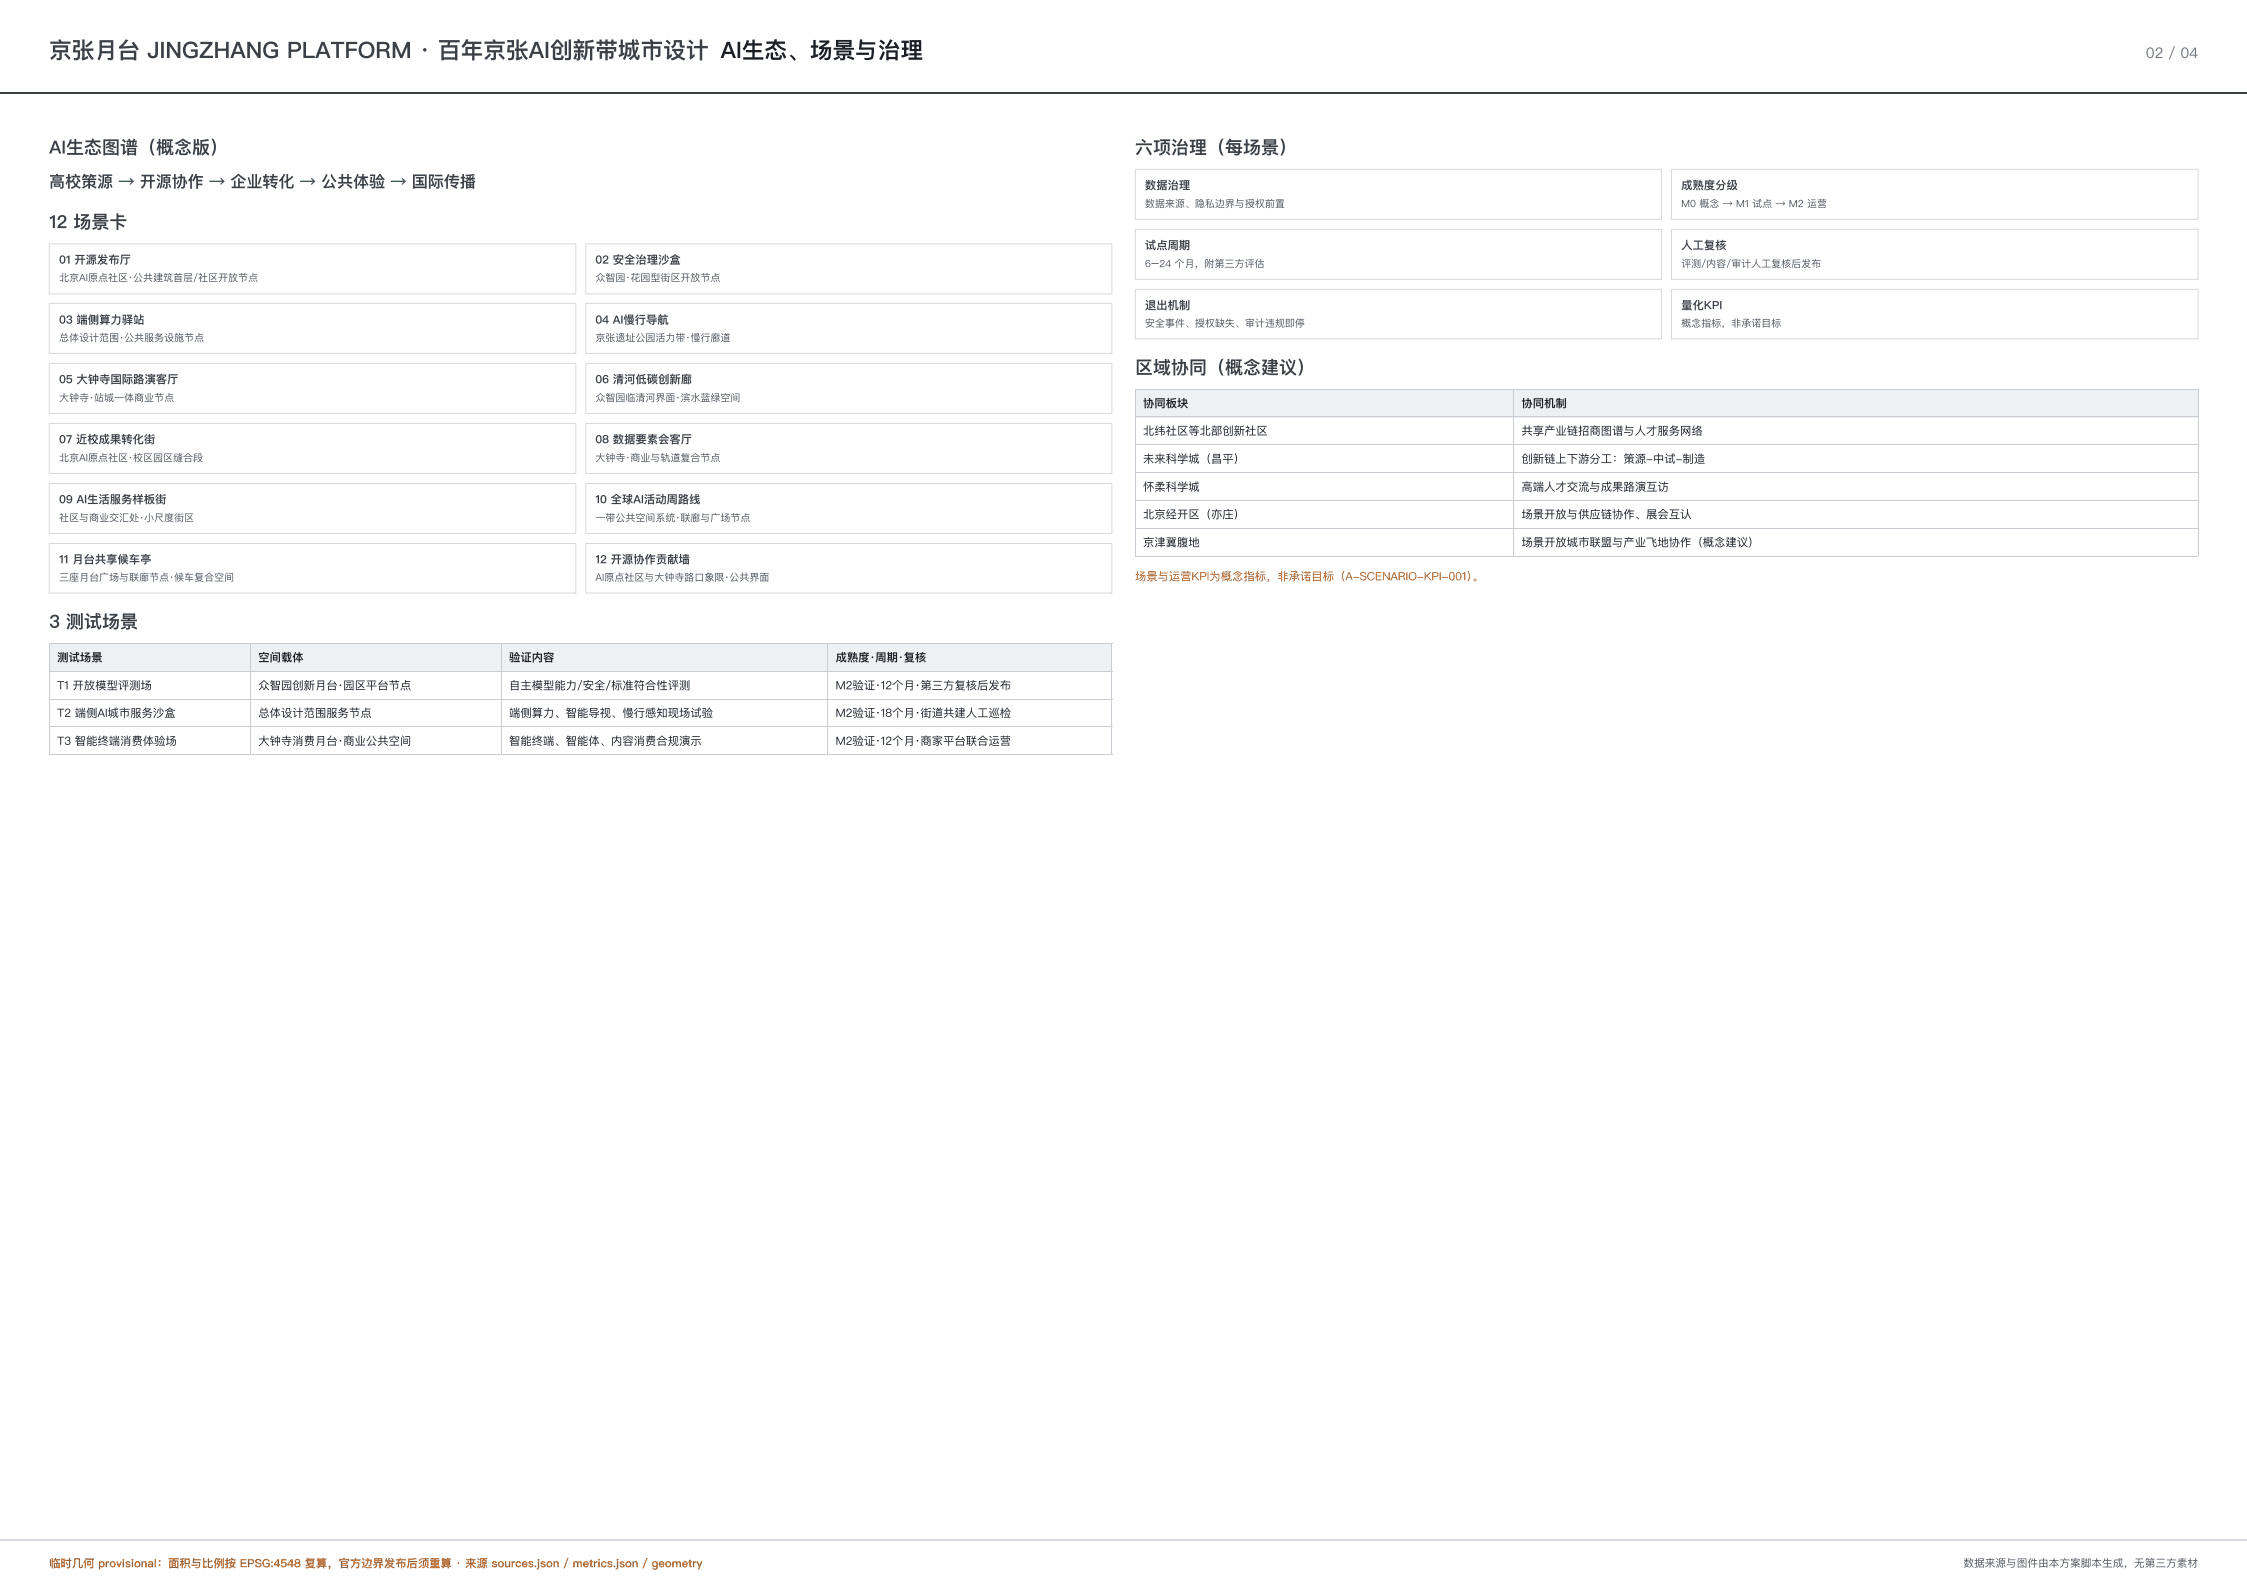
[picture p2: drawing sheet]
<svg xmlns="http://www.w3.org/2000/svg" width="1189mm" height="841mm" viewBox="0 0 1189 841" stroke-linecap="round" stroke-linejoin="round" font-family="sans-serif">
<defs><g id="words">
<text font-size="12" fill="#3b3f46" x="26" y="31">京张月 台 JINGZHANG PLATFORM · 百年京张AI创新带城市设计 AI生态、场景与治理</text>
<g font-size="9.5" fill="#3b3f46">
<text x="26" y="81">AI生态图谱（概念版）</text>
<text x="600" y="81">六项治理（每场景）</text>
<text x="26" y="121">12 场景卡</text>
<text x="600" y="198">区域协同（概念建议）</text>
<text x="26" y="332">3 测试场景</text>
</g>
<text font-size="8.5" fill="#3b3f46" x="26" y="99">高校策源 → 开源协作 → 企业转化 → 公共体验 → 国际传播</text>
<text font-size="7.8" fill="#6b7280" x="1135" y="31">02 / 04</text>
<g font-size="6" fill="#3b3f46">
<text x="606" y="100">数据治理</text>
<text x="890" y="100">成熟度分级</text>
<text x="606" y="132">试点周期</text>
<text x="890" y="132">人工复核</text>
<text x="31" y="139">01 开源发布厅</text>
<text x="315" y="139">02 安全治理沙盒</text>
<text x="606" y="164">退出机制</text>
<text x="890" y="164">量化KPI</text>
<text x="31" y="171">03 端侧算力 驿站</text>
<text x="315" y="171">04 AI慢行导航</text>
<text x="31" y="203">05 大钟寺国际路演客厅</text>
<text x="315" y="203">06 清河低碳创新廊</text>
<text x="31" y="234">07 近校成果转化街</text>
<text x="315" y="234">08 数据要素会客厅</text>
<text x="31" y="266">09 AI生活服务样板街</text>
<text x="315" y="266">10 全球AI活动周路线</text>
<text x="31" y="298">11 月 台共享候车亭</text>
<text x="315" y="298">12 开源协作贡献墙</text>
</g>
<g font-size="6" fill="#1c1f26">
<text x="605" y="215">协同板块</text>
<text x="805" y="215">协同机制</text>
<text x="605" y="230">北纬社区等北部创新社区</text>
<text x="805" y="230">共享产业链招商图谱与人才服务网 络</text>
<text x="605" y="245">未来科学城（昌平）</text>
<text x="805" y="245">创新链上下游分工：策源-中试-制造</text>
<text x="605" y="260">怀柔科学城</text>
<text x="805" y="260">高端人才交流与成果路演互访</text>
<text x="605" y="274">北京经开区（亦庄）</text>
<text x="805" y="274">场景开放与供应链协作、展会互认</text>
<text x="605" y="289">京津冀腹地</text>
<text x="805" y="289">场景开放城市联盟与产业飞地协作（概念建议）</text>
<text x="30" y="350">测试场景</text>
<text x="137" y="350">空间载体</text>
<text x="269" y="350">验证内容</text>
<text x="442" y="350">成熟度·周期·复核</text>
<text x="30" y="365">T1 开放模型评测场</text>
<text x="137" y="365">众智园创新月 台·园区平台节点</text>
<text x="269" y="365">自 主模型能力 /安全/标准符合性评测</text>
<text x="442" y="365">M2验证·12个月 ·第三方复核后发布</text>
<text x="30" y="379">T2 端侧AI城市服务沙盒</text>
<text x="137" y="379">总体设计范围服务节点</text>
<text x="269" y="379">端侧算力 、智能导视、慢行感知现场试验</text>
<text x="442" y="379">M2验证·18个月 ·街道共建人工巡检</text>
<text x="30" y="394">T3 智能终端消费体验场</text>
<text x="137" y="394">大钟寺消费月 台·商业公共空间</text>
<text x="269" y="394">智能终端、智能体、内容消费合规演示</text>
<text x="442" y="394">M2验证·12个月 ·商家平台联合运营</text>
</g>
<g font-size="6" fill="#b45309">
<text x="600" y="307">场景与运营KPI为概念指标，非承诺目 标（A-SCENARIO-KPI-001）</text>
<text x="779" y="307">。</text>
<text x="26" y="829">临时几何 provisional：面积与比例按 EPSG:4548 复算，官方边界发布后须重算 · 来源 sources.json / metrics.json / geometry</text>
</g>
<text font-size="5.6" fill="#4b5563" x="1039" y="829">数据来源与图件由本方案脚本生成，无第三方素材</text>
<g font-size="5.3" fill="#4b5563">
<text x="606" y="110">数据来源、隐私边界与授权前置</text>
<text x="890" y="110">M0 概念 → M1 试点 → M2 运营</text>
<text x="606" y="141">6–24 个月 ，附第三方评估</text>
<text x="890" y="141">评测/内容/审计人工复核后发布</text>
<text x="31" y="149">北京AI原点社区·公共建筑首层/社区开放节点</text>
<text x="315" y="149">众智园·花园型街区开放节点</text>
<text x="606" y="173">安全事件、授权缺失、审计违规即停</text>
<text x="890" y="173">概念指标，非承诺目 标</text>
<text x="31" y="180">总体设计范围·公共服务设施节点</text>
<text x="315" y="180">京张遗址公园活力 带·慢行廊道</text>
<text x="31" y="212">大钟寺·站城一体商业节点</text>
<text x="315" y="212">众智园临清河界面·滨水蓝绿空间</text>
<text x="31" y="244">北京AI原点社区·校区园区缝合段</text>
<text x="315" y="244">大钟寺·商业与轨道复合节点</text>
<text x="31" y="276">社区与商业交汇处·小尺度街区</text>
<text x="315" y="276">一带公共空间系统·联廊与广场节点</text>
<text x="31" y="307">三座月 台广场与联廊节点·候车复合空间</text>
<text x="315" y="307">AI原点社区与大钟寺路口 象限·公共界面</text>
</g>
</g></defs>
<path d="M0 49h1189h-1189z" fill="#3b3f46"/>
<g fill="#eef1f4">
<path d="M26 340h107v15h-107z"/>
<path d="M133 340h132v15h-132z"/>
<path d="M265 340h173v15h-173z"/>
<path d="M438 340h150v15h-150z"/>
</g>
<path d="M26 340h562M26 355h562M26 340v59h562v-59M132 340v59M265 340v59M438 340v59M26 370h562M26 384h562" fill="none" stroke="#c9cdd3" stroke-width=".53"/>
<path d="M26 129h279v27h-279z" fill="#fff"/>
<path d="M26 129h279v26h-279z" fill="none" stroke="#d7dade" stroke-width=".53"/>
<path d="M310 129h278v27h-278z" fill="#fff"/>
<path d="M310 129h278v26h-278z" fill="none" stroke="#d7dade" stroke-width=".53"/>
<path d="M26 160h279v27h-279z" fill="#fff"/>
<path d="M26 160h279v27h-279z" fill="none" stroke="#d7dade" stroke-width=".53"/>
<path d="M310 160h278v27h-278z" fill="#fff"/>
<path d="M310 160h278v27h-278z" fill="none" stroke="#d7dade" stroke-width=".53"/>
<path d="M26 192h279v27h-279z" fill="#fff"/>
<path d="M26 192h279v27h-279z" fill="none" stroke="#d7dade" stroke-width=".53"/>
<path d="M310 192h278v27h-278z" fill="#fff"/>
<path d="M310 192h278v27h-278z" fill="none" stroke="#d7dade" stroke-width=".53"/>
<path d="M26 224h279v27h-279z" fill="#fff"/>
<path d="M26 224h279v26h-279z" fill="none" stroke="#d7dade" stroke-width=".53"/>
<path d="M310 224h278v27h-278z" fill="#fff"/>
<path d="M310 224h278v26h-278z" fill="none" stroke="#d7dade" stroke-width=".53"/>
<path d="M26 256h279v26h-279z" fill="#fff"/>
<path d="M26 256h279v26h-279z" fill="none" stroke="#d7dade" stroke-width=".53"/>
<path d="M310 256h278v26h-278z" fill="#fff"/>
<path d="M310 256h278v26h-278z" fill="none" stroke="#d7dade" stroke-width=".53"/>
<path d="M26 287h279v27h-279z" fill="#fff"/>
<path d="M26 287h279v27h-279z" fill="none" stroke="#d7dade" stroke-width=".53"/>
<path d="M310 287h278v27h-278z" fill="#fff"/>
<path d="M310 287h278v27h-278z" fill="none" stroke="#d7dade" stroke-width=".53"/>
<g fill="#eef1f4">
<path d="M601 206h200v15h-200z"/>
<path d="M801 206h362v15h-362z"/>
</g>
<path d="M601 206h562M601 206v88M801 206v88M1163 206v88M601 221h562M601 235h562M601 250h562M601 265h562M601 280h562M601 294h562" fill="none" stroke="#c9cdd3" stroke-width=".53"/>
<path d="M601 89h278v27h-278z" fill="#fff"/>
<path d="M601 90h278v26h-278z" fill="none" stroke="#d7dade" stroke-width=".53"/>
<path d="M884 89h279v27h-279z" fill="#fff"/>
<path d="M884 90h279v26h-279z" fill="none" stroke="#d7dade" stroke-width=".53"/>
<path d="M601 121h278v27h-278z" fill="#fff"/>
<path d="M601 121h278v27h-278z" fill="none" stroke="#d7dade" stroke-width=".53"/>
<path d="M884 121h279v27h-279z" fill="#fff"/>
<path d="M884 121h279v27h-279z" fill="none" stroke="#d7dade" stroke-width=".53"/>
<path d="M601 153h278v26h-278z" fill="#fff"/>
<path d="M601 153h278v26h-278z" fill="none" stroke="#d7dade" stroke-width=".53"/>
<path d="M884 153h279v26h-279z" fill="#fff"/>
<path d="M884 153h279v26h-279z" fill="none" stroke="#d7dade" stroke-width=".53"/>
<path d="M0 814h1189v1h-1189z" fill="#d7dade"/>
<use href="#words"/>
</svg>
